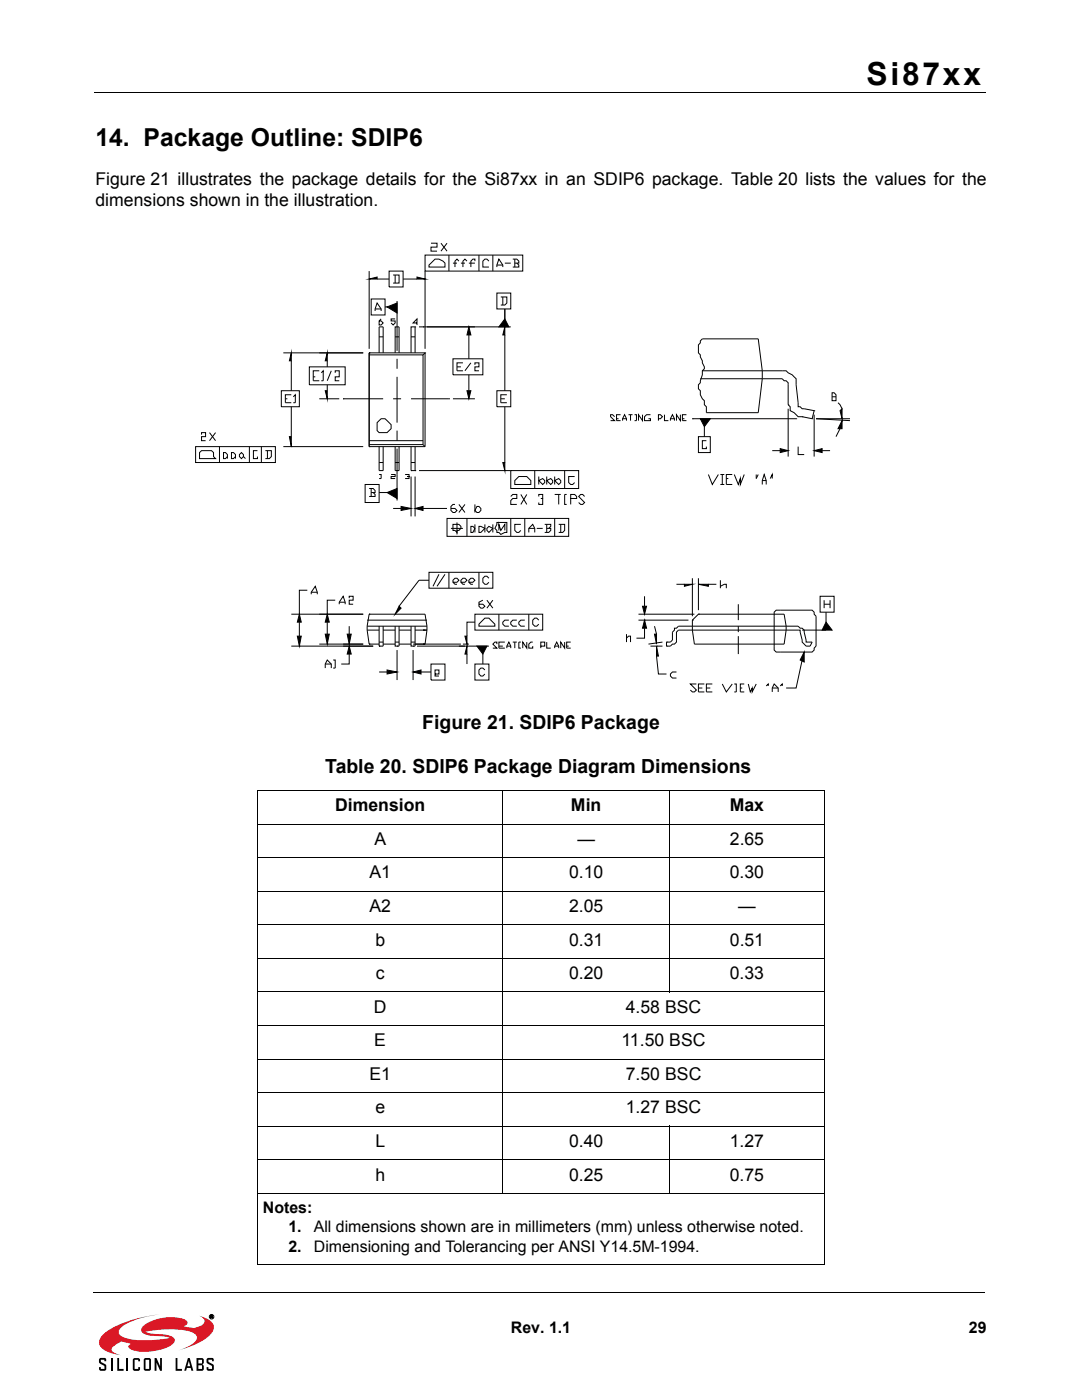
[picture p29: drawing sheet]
<svg xmlns="http://www.w3.org/2000/svg" width="216mm" height="279mm" viewBox="0 0 216 279" stroke-linecap="round" stroke-linejoin="round" font-family="sans-serif">
<defs><g id="words">
<text font-size="6.3" x="172.9" y="16.9">Si87xx</text>
<text font-size="4.9" x="19" y="29.2">14. Package Outline: SDIP6</text>
<g font-size="3.9">
<text x="84.2" y="145.5">Figure 21. SDIP6 Package</text>
<text x="64.9" y="154.3">Table 20. SDIP6 Package Diagram Dimensions</text>
</g>
<g font-size="3.5">
<text x="19" y="36.9">Figure 21 illustrates the package details for the Si87xx in an SDIP6 package. Table 20 lists the values for the</text>
<text x="19" y="41.1">dimensions shown in the illustration.</text>
<text x="66.9" y="161.9">Dimension</text>
<text x="113.9" y="161.9">Min</text>
<text x="145.6" y="161.9">Max</text>
<text x="74.7" y="168.6">A</text>
<text x="115.2" y="168.6">—</text>
<text x="145.6" y="168.6">2.65</text>
<text x="73.7" y="175.3">A1</text>
<text x="113.5" y="175.3">0.10</text>
<text x="145.6" y="175.3">0.30</text>
<text x="73.7" y="182">A2</text>
<text x="113.5" y="182">2.05</text>
<text x="147.3" y="182">—</text>
<text x="74.9" y="188.7">b</text>
<text x="113.6" y="188.7">0.31</text>
<text x="145.6" y="188.7">0.51</text>
<text x="75" y="195.4">c</text>
<text x="113.6" y="195.4">0.20</text>
<text x="145.6" y="195.4">0.33</text>
<text x="74.6" y="202.1">D</text>
<text x="124.9" y="202.1">4.58 BSC</text>
<text x="74.7" y="208.8">E</text>
<text x="124" y="208.8">11.50 BSC</text>
<text x="73.7" y="215.5">E1</text>
<text x="124.9" y="215.5">7.50 BSC</text>
<text x="74.9" y="222.2">e</text>
<text x="124.9" y="222.2">1.27 BSC</text>
<text x="74.9" y="228.9">L</text>
<text x="113.6" y="228.9">0.40</text>
<text x="145.6" y="228.9">1.27</text>
<text x="74.9" y="235.6">h</text>
<text x="113.5" y="235.6">0.25</text>
<text x="145.6" y="235.6">0.75</text>
</g>
<g font-size="3.2">
<text x="52.5" y="242.1">Notes:</text>
<text x="57.6" y="246">1.</text>
<text x="62.6" y="246">All dimensions shown are in millimeters (mm) unless otherwise noted.</text>
<text x="57.6" y="249.9">2.</text>
<text x="62.6" y="249.9">Dimensioning and Tolerancing per ANSI Y14.5M-1994.</text>
<text x="102" y="266">Rev. 1.1</text>
<text x="193.3" y="266">29</text>
</g>
</g></defs>
<path d="M20.7 266.2a21.4 21.4 0 0 1 9.7-3.7l1.5-.2a16.9 16.9 0 0 0-7.6 2.5 1.05 1.05 0 0 0-.6 1 1.05 1.05 0 0 0 .7 1 17 17 0 0 0 9 .3l.5-.1a11.4 11.4 0 0 0-3.8-.4l-.4-.1a1.42 1.42 0 0 1-1.5-1.1 2.83 2.83 0 0 1 1.8-1.7 9.2 9.2 0 0 1 7.1-.3 .66 .66 0 0 1 .3 .8 .66 .66 0 0 1-.7 .5h-.1a4.3 4.3 0 0 0 3.4-.1 .97 .97 0 0 0 .8-.9 .97 .97 0 0 0-.7-1l-.4-.1 .6 .1a2.73 2.73 0 0 1 2.4 2.4 5.5 5.5 0 0 1-3.4 3l-3.7 1.4a6.3 6.3 0 0 0 3.7-2.3 1.39 1.39 0 0 0-1.4-1.5 21.1 21.1 0 0 0-8.9 .1l1.1 .3a10.3 10.3 0 0 1 4.4 .8 .81 .81 0 0 1-.1 1.4 10.1 10.1 0 0 1-8.3 1l-.5-.6 .5-.5-1.9-.5-.6 .4a1.81 1.81 0 0 0-1.3 1.3l.6 .6 1.2 .5-1.6-.3a3.4 3.4 0 0 1-2.7-2 2.19 2.19 0 0 1 .9-2z" fill="#da1826"/>
<g fill="none" stroke="#000" stroke-width=".2">
<path d="M18.8 18.4h177.8M51.3 157.8h113.3M51.4 157.9v94.3M100.4 157.7v80.6M133.6 157.7v40.4M164.5 157.9v94.3M51.3 164.5h113.3M51.3 171.2h113.3M51.3 177.9h113.3M51.3 184.6h113.3M51.3 191.3h113.3M51.3 198h113.3"/>
<path d="M51.3 204.7h113.3M51.3 211.4h113.3M51.3 218.1h113.3M51.3 224.8h113.3M51.3 231.5h113.3M51.3 238.2h113.3M133.6 224.7v13.6M18.6 257.9h177.8M51.3 252.3h113.3M42 262.5l.4 .1-.1 .2 .2 .2-.4-.2-.1 .2zM42.1 262.6l.3 .1h-.3z"/>
<circle cx="42.2" cy="262.8" r=".45"/>
</g>
<g fill="#000">
<path d="M19.8 271.2l.3-.2h.7h.2l.2 .4v.3h-.4v-.3h-.7v.4l1.1 .7v.9l-.4 .2-.9-.1-.1-.7h.3v.4h.7v-.6l-.1-.1a1.14 1.14 0 0 1-1-.7zM23.4 271h.4v2.2h.9v.4h-1.3zM26.6 271.2l.3-.2h.7l.3 .2v.5h-.3v-.3h-.7v1.8h.7v-.4h.3v.4l-.1 .3-.9 .1-.3-.2zM30.8 271h.4l.7 1.7v-1.7h.4v2.6h-.4l-.7-1.7v1.7h-.4zM35 271h.4v2.2h.9v.4h-1.3zM41.3 271.2l.3-.2h.7h.2l.2 .4v.3h-.4v-.3h-.7v.4l1 .7v.9l-.3 .2-.9-.1-.2-.7h.4v.4h.7v-.6l-.1-.1a1.14 1.14 0 0 1-1-.7z"/>
<path d="M28.7 271.2v2.2l.3 .2 .9-.1 .2-.3v-2l-.3-.2h-.8zM29 271.4h.8v1.8h-.8z"/>
<path d="M37.5 271l-.7 2.6h.3l.2-.6h.8l.1 .6h.4l-.7-2.6zM37.7 271.6l.2 1.1h-.5z"/>
<path d="M39.2 271v2.6l1.3-.1 .2-.3v-.6l-.3-.3 .3-.3-.1-.8-.3-.2zM39.6 271.4h.7v.7h-.7zM39.6 272.5h.7v.7h-.7z"/>
<path d="M42 262.5l.4 .1-.1 .2 .2 .2-.4-.2-.1 .2zM42.1 262.6v.1h.3z"/>
</g>
<path d="M22.3 271v2.6M25.4 271v2.6" fill="none" stroke="#000" stroke-width=".36"/>
<path d="M20.8 46.2h174.3v94.7h-174.3z" fill="#fff"/>
<g fill="none" stroke="#000" stroke-width=".2">
<path d="M73.7 55.7l1.5-.4v.4zM73.7 54.1v15.5M74.1 59.7h2.7v3.2h-2.7zM75.2 55.7h2.4M77.6 54.1h2.8v3.2h-2.8zM78.4 54.9h1.2v1.6h-1.2M78.8 54.9v1.6M80.4 55.7h2.8M83.2 55.3l1.6 .4h-1.6zM84.8 50.9h19.5v3.2h-19.5zM84.8 55.7h.1M84.8 54.1v15.5"/>
<path d="M85.6 52.9l1.2-1.2h.8l.8 .4 .4 .4v.8h-3.2zM86 48.5h1.2v.8h-1.2v.8h1.2M88 48.5l1.2 1.6M89.2 48.5l-1.2 1.6M89.6 50.9v3.2M90.4 52.5h.8M91.6 52.1l-.4-.4-.4 .4v1.2M92 52.5h.8M93.2 52.1l-.4-.4-.4 .4v1.2M93.6 52.5h1.2M94.8 52.1v-.4h-.4l-.4 .4v1.2M95.6 50.9v3.2"/>
<path d="M97.6 52.1l-.4-.4h-.4l-.4 .4v1.2h1.2M98.3 50.9v3.2M99.1 58.5h2.8v3.2h-2.8zM99.1 53.3l.4-1.6 .8 1.2v.4M99.1 52.9h1.2M99.9 59.3h1.2v1.2l-.4 .4h-.8M100.3 59.3v1.6M100.7 52.5h1.2M102.3 51.7h.8l.4 .4v.4h-.4M102.7 51.7v1.6M102.7 52.5h.4l.4 .4v.4h-1.2M56.1 78h3.6v3.2h-3.6z"/>
<path d="M56.5 70.4h16M56.9 79.6h.4M58.1 70.4v1.6h-.4zM58.1 78.8h-1.2v1.6h1.2M58.1 72v6M58.5 79.2l.4-.4v1.6h-.4M61.7 73.2h7.2v3.6h-7.2zM62.5 75.2h.4M63.7 74h-1.2v2h1.2M63.7 79.6h4M64.1 74.4l.4-.4v2h-.4M64.9 78h.4v1.6z"/>
<path d="M65.3 70.4h.1M65.3 72v1.2M65.3 76.8v1.2M65.3 70.4v1.6h-.4zM66.1 74l-.8 2M66.9 74.4v-.4h.8v1.2h-.8v.8h.8M68.5 79.6h.1M68.5 79.6h8M73.7 70.8h10.7v17.9M73.7 70.4h.1M73.7 70.4v18.7M73.7 70.4h11.1"/>
<path d="M74.8 62.1l.4-1.6 .9 1.2v.4M74.8 61.7h1.3M75.6 70.4v-5.2h.9v5.2M75.6 67.2h.9M76.1 63.6l-.5 .5v.8h.5l.4-.4-.4-.4h-.5M76.8 61.3h.4M77.2 61.3l2-.8v2zM78.4 79.6h1.6M78.8 70.4v-5.2h.8v5.2M78.8 67.2h.8M78.8 63.6h-.8v.5h.8v.4l-.4 .4-.4-.4M79.2 60.1v9.9"/>
<path d="M79.2 71.6v2M79.2 75.2v9.1M82 79.6h7.6M82 67.2h.8M82.8 65.2h.1M82.8 65.2v5.2M82.8 65.2h-.8v5.2M83.2 64.5h-.8l.8-.9v1.3M83.6 65.2h18.3M84.4 65.2h.1M84.8 70.4h.1M84.8 70.4v18.7"/>
<path d="M84.8 70.4l-.4 .4M89.6 79.6h.1M90.4 71.6h6v3.2h-6zM90.4 79.6h4.4M91.2 73.2h.8M92.4 72.4h-1.2v1.6h1.2M93.2 78h.8l-.4 1.6zM93.6 65.2l.4 1.6h-.8zM93.6 65.2h.1M93.6 66.8v4.8M93.6 74.8v3.2M94 72.4l-1.2 1.6"/>
<path d="M94.8 72.8v-.4h.8v.8h-.8v.8h.8M99.1 78h2.8v3.2h-2.8zM99.9 79.6h.8M100.7 65.2v1.6h-.4zM100.7 63.6l.8 1.6h-2zM100.7 61.7v3.5M100.7 66.8v11.2M101.1 78.8h-1.2v1.6h1.2M139.7 75.6h16.4l.4 .4h.4l.4 .4v4.4M140.1 74h16.8l.4 .4 .8 .4 .8 .8 .4 5.6h.4l.4 .4 2.4 .4M140.1 67.6h11.2l.8 6.4v1.6l-.8 6.8h-10.4v-1.2l-.4-.4v-.8l-.4-.4-.4-.8v-.8l-.3-.4v-.8l.3-.4 .4-1.6v-.8l.4-.4-.4-1.6-.4-.8v-.4l-.3-.4v-1.6l.3-.4v-.4zM166 78.4h.4l.4 .4v1.2h-.8z"/>
<path d="M166 79.2h.8M39 89.1h15.9v3.2h-15.9zM39.8 90.3l.4-.4h2l.4 .4v.8l.4 .4h-3.2zM40.2 86.7v-.4h.8v.8h-.8v.8h.8M41.8 86.3l1.2 1.6M43 86.3l-1.2 1.6M43.8 89.1v3.2M44.6 90.3h.4l.4 .4v.4l-.4 .4h-.4zM45.4 91.1v.4M46.2 90.3h.4l.4 .4v.4l-.4 .4h-.4zM47 91.1v.4M48.2 90.3l.4 .4v.4l-.4 .4-.4-.4v-.4z"/>
<path d="M48.6 91.1l.4 .4M49.8 89.1v3.2M51.4 89.9h-.8v1.6h.8v-.4M52.2 89.1v3.2M53 89.9h1.1v1.2l-.4 .4h-.7M53.4 89.9v1.6M56.5 89.1h16M57.7 87.1h.4v2zM58.1 89.1h.1M58.1 81.2v5.9M72.9 96.7h2.7v3.6h-2.7zM73.7 97.5h.8l.3 .4v.4h-.3"/>
<path d="M73.7 89.1h.1M73.7 89.1h11.1M73.7 88.7h10.7M73.7 87.9h10.7M74.1 97.5v1.6M74.1 98.3h.4l.3 .4v.4h-1.1M75.6 83.9l.5-.3h.7l1.2 1.2v.8l-.8 .7h-1.6l-.4-.4v-1.6zM75.6 98.3h1.6M75.6 94.7h.5v.8h-.5M75.6 89.1v4.8h.9v-4.8M75.6 92.3h.9M77.2 98.3l2-.8v2z"/>
<path d="M78 94.7h.8v.4h-.8v.4h.8M78.8 89.1v4.8h.8v-4.8M78.8 92.3h.8M79.2 85.9v2M79.2 89.5v10.4M80.8 94.7h.8v.4h-.4h.4v.4h-.8M82 93.9h.1M82 93.9h.8M82 89.1v4.8M82 95.1v8M82 92.3h.8M82.8 93.9h.1"/>
<path d="M82.8 89.1v4.8M82.8 95.1v8M83.6 93.9h18.3M84.4 88.7l.4 .4M100.3 92.3h.4v1.6zM100.7 93.9h.1M100.7 81.2v11.1M101.9 93.9h13.6v3.6h-13.6zM101.9 99.1l.4-.4h.8v.8h-.8l-.4 .4v.8h1.2M102.7 95.9l.8-.8h1.6l.8 .8v.8h-3.2zM103.9 98.7l1.2 2M105.1 98.7l-1.2 2"/>
<path d="M106.7 93.9v3.6M107.5 95.9l.8-.4 .4 .4v.4l-.4 .4zM107.5 99.1v-.4h.8v.8h-.4M107.5 95.1v1.6M108.3 99.5v1.2h-.8v-.4M109.1 95.9l.8-.4 .4 .4v.4l-.4 .4zM109.1 95.1v1.6M110.7 95.9l.8-.4 .4 .4v.4l-.4 .4zM110.7 95.1v1.6M110.7 98.7h1.2M111.5 98.7v2M112.7 93.9v3.6"/>
<path d="M113.1 98.7h-.4v2h.4M113.9 99.5h1.2v-.4l-.4-.4h-.8v2M114.7 95.1h-1.2v1.2l.4 .4h.4l.4-.4M116.6 99.1l-.3-.4h-.4l-.4 .4 1.1 1.2-.3 .4h-.4l-.4-.4M122.6 83.2l-.4-.4h-.4v.4l.8 .7h-.8M123 83.6h.4M123.8 82.8h-.8v1.1h.8M124.2 83.9v-.3l.4-.8 .4 .8v.3M124.2 83.6h.8M125.4 82.8h.8M125.8 82.8v1.1M126.6 82.8h.4v1.1h-.4"/>
<path d="M128.2 82.8v1.1l-.8-1.1v1.1M129.8 82.8h-.8l-.4 .4v.7h1.2v-.3h-.4M131.4 83.6h.4l.4-.4-.4-.4h-.4v1.1M132.6 82.8v1.1h.8M133.8 83.9v-.3l.4-.8 .4 .8v.3M133.8 83.6h.8M135.8 82.8v1.1l-.8-1.1v1.1M136.2 83.6h.4M137 82.8h-.8v1.1h.8M138.2 83.6h20.7M138.2 83.6h.1M139.4 87.1h2.3v3.2h-2.3z"/>
<path d="M139.7 83.6h2l-1.2 1.6zM140.5 85.2v1.9M140.9 87.9h-.8v1.6h.8v-.4M141.4 94.7l.7 2 1.2-2M143.7 94.7h.8M143.7 96.7h.8M144.1 94.7v2M144.9 95.5h.4M146.1 94.7h-1.2v2h1.2M146.5 94.7l.8 2 .4-1.2v1.2l.8-2M150.9 94.7v.8l.4-.8M152.1 96.7v-.8l.4-1.2 .4 1.2v.8"/>
<path d="M152.1 95.9h.8M153.7 95.5l.4-.8v.8M154.1 89.9h1.6M155.7 89.5l1.6 .4-1.6 .4zM157.3 80.8l.4 .4v.8l.8 .4 .8 .8h.8M157.3 80.8h.1M157.3 81.6v9.5M158.9 83.6h.1M159.3 89.1v1.6h1.2M160.1 83.2h.1M160.1 83.2l2 .4M162.1 83.6h.1"/>
<path d="M162.5 89.9l1.5-.4v.8zM162.5 82h.1M162.5 89.9h.1M162.5 82l-.4 1.6M162.5 82.8v8.3M164 89.9h1.6M167.2 80.4l.4 .4 .4 .8M167.6 85.6l-.8 1.5M167.6 82l.4-.4v2zM168 83.9h.1M168 83.9v1.7h-.8zM169.6 83.6h-6.8l6.8 .3"/>
<path d="M61.3 117.8h-1.6v4.8M62.1 118.6v-.4l.8-1.2 .4 1.6M62.1 118.2h1.2M66.9 119.8h-1.6v2.8M69.7 119.4v-.4h.8v.8h-.8v.8h.8M78.4 101.5h1.6M80 101.1l2 .4-2 .4zM82.8 101.5l1.6-.4v.8zM82.8 101.5h.1M84.4 101.5h4.8M85.6 114.2h12.7v3.2h-12.7zM85.6 115.8h-2l-4 5.2"/>
<path d="M87.6 114.6l-1.2 2.4M88.8 114.6l-1.6 2.4M89.2 103.5h24.3v3.5h-24.3zM89.6 114.2v3.2M90 105.5h2.4M90.4 104.6h1.2l.4 .5v.4l-.4 .4h-.4v.4l-.4-.4h-.4zM90.4 116.2h.8l.4-.4-.4-.4h-.4l-.4 .4v.4l.4 .4h.4M90.8 100.7h-.4l-.4 .4v.8l.4 .4h.4l.4-.4-.4-.4h-.8M91.2 104.3v2.4M91.6 100.7l1.2 1.6M92 116.2h.8l.4-.4-.4-.4h-.4l-.4 .4v.4l.4 .4h.4M92.8 100.7l-1.2 1.6"/>
<path d="M93.2 103.5v3.5M93.6 116.2h.8l.4-.4-.4-.4h-.4l-.4 .4v.4l.4 .4h.4M94 105.1h.4l.4 .4-.4 .8h-.4zM94.8 100.7v1.6M94.8 104.6v1.7M95.2 101.1h.4l.3 .4v.4l-.3 .4h-.4l-.4-.4zM95.6 114.2v3.2M95.6 105.1h.3l.9 .4-.9 .8h-.3zM96.4 119.8l-.8 .4v.8l.3 .4h.5l.4-.4-.4-.4h-.8M96.8 104.6v1.7M97.2 119.8l1.1 1.6M97.6 115.4l-.4-.4h-.4l-.4 .4v.8l.4 .4h.4l.4-.4"/>
<path d="M97.6 105.1l.7 .4-.7 .8-.4-.4v-.4zM98.3 119.8l-1.1 1.6M98.3 104.6v1.7M99.1 104.3h2v2h-.4l-.8 .4-.4-.4h-.4v-.4l-.4-.4 .4-.9zM99.5 105.9v-1.3l.4 1.3 .8-1.3v1.3M101.9 103.5v3.5M103.9 104.6h-1.2v1.3l.4 .4h.4l.4-.4M104.7 103.5v3.5M105.5 106.3v-.8l.8-.9 .4 .9v.8M105.5 105.5h1.2M107.1 105.5h1.2M108.7 104.6h1.2v.5l-.4 .4"/>
<path d="M109.1 104.6v1.7M109.1 105.5h.8v.4l-.4 .4h-.8M110.7 103.5v3.5M111.5 104.6h1.2v1.3l-.4 .4h-.8M111.9 104.6v1.7M128.6 119v2M135 116.6h1.6M136.6 116.6h1.6l-1.6 .4zM138.2 115.4v7.6M139.4 116.6h2v.4zM139.4 116.6h.1M139.4 115.4v6.4"/>
<path d="M141.4 116.6h1.5M143.7 117l.8-.4h.4v.8M143.7 115.8v1.6M163.6 119h2.8v3.2h-2.8zM164.4 119.8v1.6M165.6 119.8v1.6M58.1 122.6h14.4M58.1 128.9h16.4M59.3 127h.8l-.4 1.9zM59.7 122.6l.4 1.6h-.8zM59.7 128.9h.1M59.7 124.2v2.8"/>
<path d="M63.7 128.5h8.8M64.9 126.6h.8l-.4 1.9zM64.9 133.3v-.8l.4-.8 .8 .8v.8M64.9 132.5h1.2M65.3 128.5h.1M65.3 124.2v2.4M65.3 122.6l.4 1.6h-.8zM66.5 131.7h.4v1.6h-.4M67.7 120.6v-.4l.8-1.2 .4 1.6M67.7 120.2h1.2M69.3 126.6h.8l-.4 1.9zM69.7 130.5v2h-1.6"/>
<path d="M69.7 128.9h.1M69.7 125v1.6M69.7 128.9l.4 1.6h-.8zM73.3 125v.8M73.3 125h11.9M73.3 125.8h2.3M73.3 125.8l.4 2.7M73.3 123.8h11.9M73.7 122.6h.1M73.7 128.5h.1M73.7 122.6h11.1l.4 2.4M73.7 128.5h1.9"/>
<path d="M73.7 122.6l-.4 2.4M75.6 134.1h1.6M75.6 128.9h.1M75.6 125v3.9M75.6 128.1h.9M76.5 125v3.9h-.9M76.5 128.5h2.3M76.5 125.8h2.3M77.2 133.7l2 .4-2 .4zM78.8 125v3.9h.8v-3.9M78.8 128.1h.8M79.2 128.9h.1"/>
<path d="M79.2 129.7v6M79.6 121l.4 .4-1.2 1.2zM79.6 128.5h2.4M79.6 125.8h2.4M82 125v3.9h.8v-3.9M82 128.1h.8M82.4 134.1l1.6-.4v.8zM82.4 128.9h.1M82.4 134.1h.1M82.4 128.5h9.6M82.4 129.7v6M82.8 125.8h2.4"/>
<path d="M83.2 128.9h14.4M84 134.1h2M85.2 125v.8M85.2 125.8l-.4 2.7M86 132.5h2.8v3.2h-2.8zM86.8 134.5h.8v-.8h-.8v1.2h.8M92.4 128.5h1.2M92.8 127h.4v1.5zM93.2 130.5v2M93.2 128.9v1.6h-.4zM94.8 132.5h2.8v3.2h-2.8zM94.8 122.6h13.5v3.2h-13.5z"/>
<path d="M94.8 124.2h-1.6v2.8M95.2 128.9h2l-.8 1.6zM95.9 124.2l.9-.8h.8l1.1 1.2v.4h-3.1v-.4zM96.4 130.5v2M96.8 133.7l-.4-.4h-.5l-.3 .4v.8l.3 .4h.5l.4-.4M99.1 128.5v-.4h-.4l-.4 .4 .8 .8h-.8M99.5 128.9h.8M99.5 122.6v3.2M100.7 128.1h-1.2v1.2h1.2M101.1 129.3v-.4l.4-.8 .4 .8v.4M101.1 128.9h.8M101.5 123.8h-.8l-.4 .4v.4l.4 .4h.8"/>
<path d="M102.3 128.1h.8M102.7 128.1v1.2M103.1 123.8h-.8l-.4 .4v.4l.4 .4h.8M103.9 128.1h-.4v1.2h.4M104.7 123.8h-.8l-.4 .4v.4l.4 .4h.8M105.1 128.1v1.2l-.8-1.2v1.2M105.5 122.6v3.2M106.3 128.1h-.4l-.4 .4v.8h.8v-.4M107.5 123.8l-.4-.4h-.4l-.4 .4v.8l.4 .4h.4l.4-.4M107.9 128.9h.8v-.8h-.8v1.2M109.1 128.1v1.2h.8M110.7 129.3v-.4l.4-.8 .4 .8v.4"/>
<path d="M110.7 128.9h.8M112.7 128.1v1.2l-.8-1.2v1.2M113.1 128.9h.4M113.9 128.1h-.8v1.2h.8M125 127.4l.4-.4h.4v1.1M125 126.6v1.5M127.4 123.8h10M127.4 122.6h11.2M128.2 121h.8l-.4 1.6zM128.6 125.4v2h-1.6M128.6 123.8h.1M128.6 123.8l.4 1.6h-.8z"/>
<path d="M129.8 128.9h2.4M130.6 126.6h.4v1.9zM130.6 125l.4 1.6M131 130.9l.4 3.6h1.6M131 128.9h.1M131 128.9l.4 2h-.4zM132.2 128.1l-2.8 .4M133 128.1h.1M133 128.9h.1M133 128.1v.8M133 128.1h.8l.4-.4v-1.5l.4-.4v-.4h.4l.4-.4h23.9l.4 .4h.4l.4 .4 .3 2.3h1.3l-.5 .8h-.8l-.7-.8-.4-2.3h-24.3l-.4 .4v1.9l-.4 .4h-.4l-.4 .4h-.8M135 134.1h-.8l-.4 .4v.4l.4 .4h.8"/>
<path d="M138.2 123.8h.1M139 136.5h-1.2l1.2 1.2-.4 .4h-.4l-.4-.4M139.4 122.6l-1.2 1.2M139.4 122.6h.1M139.4 122.6h17.1l.4 3.2-.4 2.7h-17.9l-.4-2.7v-2M139.4 137.3h.7M140.5 136.5h-1.1v1.6h1.1M140.9 137.3h.8M142.1 136.5h-1.2v1.6h1.2M144.1 136.5l.8 1.6 1.2-1.6M146.5 136.5h.4v1.6h-.4M147.3 120.6v3.2"/>
<path d="M147.3 125v1.2M147.3 127v3.5M147.7 137.3h.4M148.5 136.5h-.8v1.6h.8M149.3 136.5l.4 1.6 .4-.8v.8l.8-1.6M152.9 136.9l.4-.4v.4M154.1 138.1v-.8l.4-.8 .8 .8v.8M154.1 137.3h1.2M154.5 122.2l.4-.4h7.2l.4 .4v.4l.3 .4v5.9l-.3 .4v.4l-.4 .4h-7.2l-.4-.4zM155.7 136.9l.4-.4v.4M160.1 131.7l-1.2 5.6h-2M160.1 125.8h4.7"/>
<path d="M160.5 130.1v2l-.8-.4zM164.4 120.6h1.2M164.8 122.2v2M164.8 124.2l1.2 1.6h-2z"/>
</g>
<g fill="#000">
<path d="M73.7 55.7l1.5-.4v.4zM83.2 55.3l1.6 .4h-1.6zM58.1 70.4v1.6h-.4zM64.9 78h.4v1.6zM65.3 70.4v1.6h-.4zM77.2 61.3l2-.8v2zM93.2 78h.8l-.4 1.6zM93.6 65.2l.4 1.6h-.8zM100.7 65.2v1.6h-.4zM100.7 63.6l.8 1.6h-2zM57.7 87.1h.4v2zM77.2 98.3l2-.8v2z"/>
<path d="M100.3 92.3h.4v1.6zM139.7 83.6h2l-1.2 1.6zM155.7 89.5l1.6 .4-1.6 .4zM162.5 89.9l1.5-.4v.8zM168 83.9v1.7h-.8zM167.6 82l.4-.4v2zM80 101.1l2 .4-2 .4zM82.8 101.5l1.6-.4v.8zM136.6 116.6h1.6l-1.6 .4zM139.4 116.6h2v.4zM59.3 127h.8l-.4 1.9zM59.7 122.6l.4 1.6h-.8z"/>
<path d="M64.9 126.6h.8l-.4 1.9zM65.3 122.6l.4 1.6h-.8zM69.3 126.6h.8l-.4 1.9zM69.7 128.9l.4 1.6h-.8zM77.2 133.7l2 .4-2 .4zM79.6 121l.4 .4-1.2 1.2zM82.4 134.1l1.6-.4v.8zM93.2 128.9v1.6h-.4zM92.8 127h.4v1.5zM95.2 128.9h2l-.8 1.6zM128.2 121h.8l-.4 1.6zM128.6 123.8l.4 1.6h-.8z"/>
<path d="M130.6 126.6h.4v1.9zM131 128.9l.4 2h-.4zM160.5 130.1v2l-.8-.4zM164.8 124.2l1.2 1.6h-2z"/>
</g>
<use href="#words"/>
</svg>
